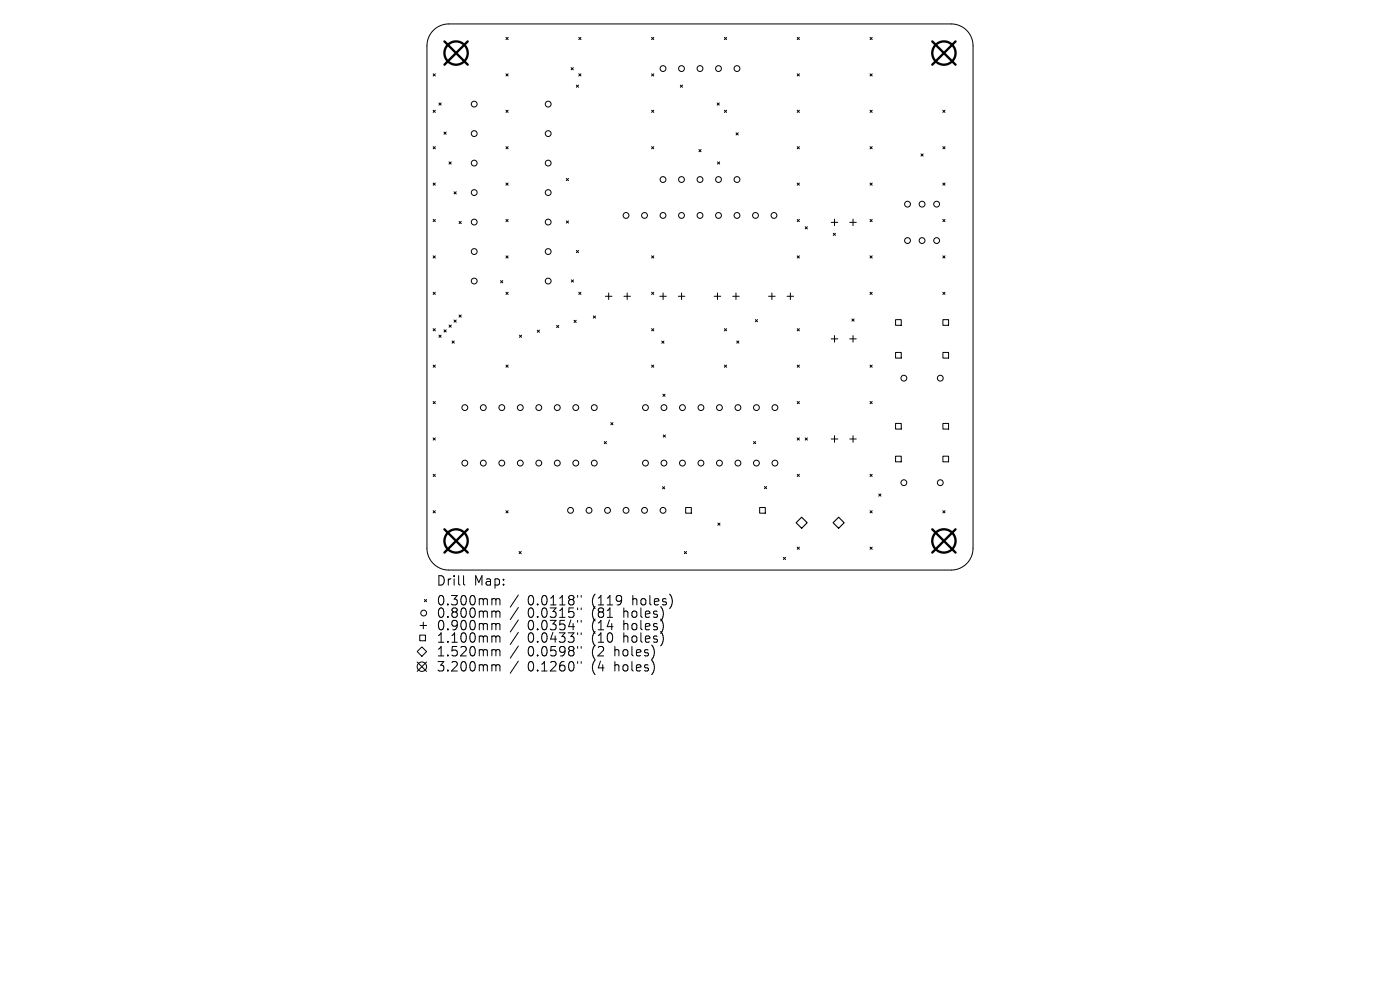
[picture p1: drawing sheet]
<svg xmlns="http://www.w3.org/2000/svg" width="297mm" height="210mm" viewBox="0 0 297 210" stroke-linecap="round" stroke-linejoin="round" font-family="sans-serif">
<defs><g id="words">
<g font-size="2.8">
<text x="92.5" y="124.5">Drill</text>
<text x="100.5" y="124.5">Map:</text>
<text x="92.5" y="128.7">0.300mm</text>
<text x="92.5" y="131.3">0.800mm</text>
<text x="111.9" y="128.7">0.0118&quot;</text>
<text x="111.9" y="131.3">0.0315&quot;</text>
<text x="125.7" y="128.7">(119</text>
<text x="125.7" y="131.3">(81</text>
<text x="132.5" y="131.3">holes)</text>
<text x="134.4" y="128.7">holes)</text>
<text x="92.5" y="134">0.900mm</text>
<text x="92.5" y="136.6">1.100mm</text>
<text x="111.9" y="134">0.0354&quot;</text>
<text x="111.9" y="136.6">0.0433&quot;</text>
<text x="125.7" y="134">(14</text>
<text x="125.7" y="136.6">(10</text>
<text x="132.5" y="134">holes)</text>
<text x="132.5" y="136.6">holes)</text>
<text x="92.5" y="139.5">1.520mm</text>
<text x="92.5" y="142.7">3.200mm</text>
<text x="111.9" y="139.5">0.0598&quot;</text>
<text x="111.9" y="142.7">0.1260&quot;</text>
<text x="125.7" y="139.5">(2</text>
<text x="125.7" y="142.7">(4</text>
<text x="130.6" y="139.5">holes)</text>
<text x="130.6" y="142.7">holes)</text>
</g>
</g></defs>
<g fill="none" stroke="#000" stroke-width=".21">
<path d="M91.9 15.7l.5 .4M91.9 6.4a4.6 4.6 0 0 1 3.3-1.3h106.6a4.6 4.6 0 0 1 4.6 4.6v106.6a4.6 4.6 0 0 1-4.6 4.6h-106.6a4.6 4.6 0 0 1-4.6-4.6v-106.6a4.6 4.6 0 0 1 1.3-3.3zM92.4 15.7l-.5 .4M107.3 7.9l.5 .5M107.3 15.7l.5 .4M107.8 7.9l-.5 .5M107.8 15.7l-.5 .4M121.2 14.3l.4 .5M121.6 14.3l-.4 .5M122.3 18.1l.4 .4M122.7 18.1l-.4 .4M122.8 7.9l.4 .5"/>
<path d="M122.8 15.7l.4 .4M123.2 7.9l-.4 .5M123.2 15.7l-.4 .4M138.2 7.9l.5 .5M138.2 15.7l.5 .4M138.7 7.9l-.5 .5M138.7 15.7l-.5 .4M144.3 18.1l.5 .4M144.8 18.1l-.5 .4M153.7 7.9l.4 .5M154.1 7.9l-.4 .5M169.1 7.9l.5 .5"/>
<path d="M169.1 15.7l.5 .4M169.6 7.9l-.5 .5M169.6 15.7l-.5 .4M184.6 7.9l.4 .5M184.6 15.7l.4 .4M185 7.9l-.4 .5M185 15.7l-.4 .4M91.9 23.4l.5 .4M91.9 31.1l.5 .5M91.9 38.8l.5 .5M92.4 23.4l-.5 .4M92.4 31.1l-.5 .5"/>
<path d="M92.4 38.8l-.5 .5M93.1 21.8l.5 .5M93.6 21.8l-.5 .5M94.2 28l.5 .5M94.7 28l-.5 .5M95.3 34.3l.4 .5M95.7 34.3l-.4 .5M107.3 31.1l.5 .5M107.3 38.8l.5 .5M107.3 23.4l.5 .4M107.8 23.4l-.5 .4M107.8 31.1l-.5 .5"/>
<path d="M107.8 38.8l-.5 .5M120.1 37.9l.5 .4M120.6 37.9l-.5 .4M138.2 23.4l.5 .4M138.2 31.1l.5 .5M138.7 23.4l-.5 .4M138.7 31.1l-.5 .5M148.3 31.7l.4 .5M148.7 31.7l-.4 .5M152.1 21.8l.5 .5M152.2 34.3l.5 .5M152.6 21.8l-.5 .5"/>
<path d="M152.7 34.3l-.5 .5M153.7 23.4l.4 .4M154.1 23.4l-.4 .4M156.1 28.2l.5 .4M156.6 28.2l-.5 .4M169.1 23.4l.5 .4M169.1 31.1l.5 .5M169.1 38.8l.5 .5M169.6 23.4l-.5 .4M169.6 31.1l-.5 .5M169.6 38.8l-.5 .5M184.6 38.8l.4 .5"/>
<path d="M184.6 23.4l.4 .4M184.6 31.1l.4 .5M185 31.1l-.4 .5M185 23.4l-.4 .4M185 38.8l-.4 .5M195.4 32.6l.4 .5M195.8 32.6l-.4 .5M200 23.4l.5 .4M200 31.1l.5 .5M200 38.8l.5 .5M200.5 23.4l-.5 .4M200.5 31.1l-.5 .5"/>
<path d="M200.5 38.8l-.5 .5M91.9 46.6l.5 .4M91.9 54.3l.5 .4M92.4 46.6l-.5 .4M92.4 54.3l-.5 .4M96.3 40.7l.5 .4M96.8 40.7l-.5 .4M97.4 47l.5 .4M97.9 47l-.5 .4M106.2 59.5l.5 .5M106.7 59.5l-.5 .5M107.3 46.6l.5 .4"/>
<path d="M107.3 54.3l.5 .4M107.8 46.6l-.5 .4M107.8 54.3l-.5 .4M120.1 46.9l.5 .4M120.6 46.9l-.5 .4M121.2 59.4l.5 .4M121.7 59.4l-.5 .4M122.3 53.1l.4 .5M122.7 53.1l-.4 .5M138.2 54.3l.5 .4M138.7 54.3l-.5 .4M169.1 46.6l.5 .4"/>
<path d="M169.1 54.3l.5 .4M169.6 46.6l-.5 .4M169.6 54.3l-.5 .4M170.8 48.1l.5 .5M171.3 48.1l-.5 .5M176.3 47.2h1.4M176.8 49.5l.4 .4M177 46.5v1.4M177.2 49.5l-.4 .4M180.3 47.2h1.4M181 46.5v1.4M184.6 46.6l.4 .4"/>
<path d="M184.6 54.3l.4 .4M185 46.6l-.4 .4M185 54.3l-.4 .4M200 46.6l.5 .4M200 54.3l.5 .4M200.5 46.6l-.5 .4M200.5 54.3l-.5 .4M91.9 62l.5 .5M91.9 69.7l.5 .5M91.9 77.4l.5 .5M92.4 62l-.5 .5M92.4 69.7l-.5 .5"/>
<path d="M92.4 77.4l-.5 .5M93.1 71.1l.5 .5M93.6 71.1l-.5 .5M94.2 70l.5 .4M94.7 70l-.5 .4M95.3 68.9l.4 .5M95.7 68.9l-.4 .5M95.9 72.3l.5 .5M96.3 67.9l.5 .4M96.4 72.3l-.5 .5M96.8 67.9l-.5 .4M97.4 66.8l.4 .5"/>
<path d="M97.8 66.8l-.4 .5M107.3 62l.5 .5M107.3 77.4l.5 .5M107.8 62l-.5 .5M107.8 77.4l-.5 .5M110.2 71.1l.5 .5M110.7 71.1l-.5 .5M114 70l.4 .5M114.4 70l-.4 .5M118.1 69l.4 .5M118.5 69l-.4 .5M121.8 67.9l.4 .5"/>
<path d="M122.2 67.9l-.4 .5M122.8 62l.4 .5M123.2 62l-.4 .5M125.9 67l.4 .5M126.3 67l-.4 .5M128.4 62.8h1.4M129.1 62.2v1.3M132.4 62.8h1.3M133.1 62.2v1.3M138.2 62l.5 .5M138.2 69.7l.5 .5M138.2 77.4l.5 .5"/>
<path d="M138.7 62l-.5 .5M138.7 77.4l-.5 .5M138.7 69.7l-.5 .5M140 62.8h1.4M140.4 72.3l.5 .5M140.7 62.2v1.3M140.9 72.3l-.5 .5M143.9 62.8h1.4M144.6 62.2v1.3M151.5 62.8h1.4M152.2 62.2v1.3M153.7 69.7l.4 .5"/>
<path d="M153.7 77.4l.4 .5M154.1 69.7l-.4 .5M154.1 77.4l-.4 .5M155.4 62.8h1.4M156.1 62.2v1.3M156.3 72.3l.5 .5M156.8 72.3l-.5 .5M160.2 67.8l.5 .5M160.7 67.8l-.5 .5M163.1 62.8h1.3M163.7 62.2v1.3M167 62.8h1.4"/>
<path d="M167.7 62.2v1.3M169.1 69.7l.5 .5M169.1 77.4l.5 .5M169.6 69.7l-.5 .5M169.6 77.4l-.5 .5M176.3 71.9h1.4M177 71.2v1.4M180.3 71.9h1.4M180.7 67.7l.5 .4M181 71.2v1.4M181.2 67.7l-.5 .4M184.6 62l.4 .5"/>
<path d="M184.6 77.4l.4 .5M185 62l-.4 .5M185 77.4l-.4 .5M190 67.8h1.2v1.2h-1.2zM190 74.8h1.2v1.2h-1.2zM200 62l.5 .5M200 67.8h1.2v1.2h-1.2zM200 74.8h1.2v1.2h-1.2zM200.5 62l-.5 .5M91.9 85.2l.5 .4M91.9 92.9l.5 .5M92.4 85.2l-.5 .4"/>
<path d="M92.4 92.9l-.5 .5M128.2 93.7l.5 .4M128.7 93.7l-.5 .4M129.6 89.6l.4 .5M130 89.6l-.4 .5M140.6 83.6l.5 .5M140.7 92.3l.5 .4M141.1 83.6l-.5 .5M141.2 92.3l-.5 .4M159.9 93.7l.4 .4M160.3 93.7l-.4 .4M169.1 85.2l.5 .4"/>
<path d="M169.1 92.9l.5 .5M169.6 85.2l-.5 .4M169.6 92.9l-.5 .5M170.8 92.9l.5 .5M171.3 92.9l-.5 .5M176.3 93.1h1.4M177 92.4v1.4M180.3 93.1h1.4M181 92.4v1.4M184.6 85.2l.4 .4M185 85.2l-.4 .4M190 89.8h1.2v1.2h-1.2z"/>
<path d="M190 96.8h1.2v1.2h-1.2zM200 89.8h1.2v1.2h-1.2zM200 96.8h1.2v1.2h-1.2zM91.9 100.6l.5 .5M91.9 108.3l.5 .5M92.4 100.6l-.5 .5M92.4 108.3l-.5 .5M107.3 108.3l.5 .5M107.8 108.3l-.5 .5M110.1 117l.5 .5M110.6 117l-.5 .5M140.5 103.2l.5 .5"/>
<path d="M141 103.2l-.5 .5M145.2 117l.4 .5M145.5 107.7h1.2v1.2h-1.2zM145.6 117l-.4 .5M152.3 111l.4 .4M152.7 111l-.4 .4M161.2 107.7h1.2v1.2h-1.2zM162.2 103.2l.4 .5M162.6 103.2l-.4 .5M166.2 118.2l.5 .5M166.7 118.2l-.5 .5M169.1 100.6l.5 .5"/>
<path d="M169.1 116.1l.5 .4M169.6 100.6l-.5 .5M169.6 116.1l-.5 .4M184.6 108.3l.4 .5M184.6 116.1l.4 .4M184.6 100.6l.4 .5M185 100.6l-.4 .5M185 108.3l-.4 .5M185 116.1l-.4 .4M186.4 104.8l.5 .4M186.9 104.8l-.5 .4M200 108.3l.5 .5"/>
<path d="M200.5 108.3l-.5 .5M88.5 138.2l1-1 1 1-1 1zM89 134.7h1.3v1.2h-1.3zM89.1 132.7h1.4M89.8 132v1.4M90 127.2l.5 .4M90.5 127.2l-.5 .4M98.3 122.1v1.7l.3 .3M104.6 127h.3l.3 .3M104.6 129.6l.5 .1 .1 .2M104.6 132.3h.3l.3 .3M104.6 134.9h.3l.3 .3"/>
<path d="M104.6 137.8l.5 .1 .1 .2M105.2 127.3l.3-.3 .5 .1 .1 1.2M105.2 127.3v1M105.2 129.9v1.1M105.2 132.6v1M105.2 135.2v1M105.2 138.1v1M105.2 129.9l.3-.3 .5 .1 .1 1.3M105.2 132.6l.3-.3 .5 .1 .1 1.2M105.2 135.2l.3-.3 .5 .1 .1 1.2M105.2 138.1l.3-.3 .5 .1 .1 1.2M110 126.2l-1.8 2.6"/>
<path d="M110 128.9l-1.8 2.5M110 131.5l-1.8 2.6M110 134.1l-1.8 2.6M110 137l-1.8 2.6M122.5 126.3v.4M122.5 129v.3M122.5 131.6v.4M122.5 134.2v.4M122.5 137.1v.4M123.3 126.3v.4M123.3 129v.3M123.3 131.6v.4"/>
<path d="M123.3 134.2v.4M123.3 137.1v.4M88.5 140.4l2 2M90.5 140.4l-2 2M104.6 141h.3l.3 .3M105.2 141.3v1M105.2 141.3l.3-.3 .5 .1 .1 1.2M110 140.2l-1.8 2.6M122.5 140.3v.4M123.3 140.3v.4"/>
<circle cx="140.7" cy="14.5" r=".62"/>
<circle cx="144.6" cy="14.5" r=".62"/>
<circle cx="148.5" cy="14.5" r=".62"/>
<circle cx="152.4" cy="14.5" r=".62"/>
<circle cx="156.3" cy="14.5" r=".62"/>
<circle cx="100.6" cy="34.6" r=".62"/>
<circle cx="100.6" cy="22.1" r=".62"/>
<circle cx="100.6" cy="28.3" r=".62"/>
<circle cx="116.3" cy="34.6" r=".62"/>
<circle cx="116.3" cy="22.1" r=".62"/>
<circle cx="116.3" cy="28.3" r=".62"/>
<circle cx="140.7" cy="38.1" r=".62"/>
<circle cx="144.6" cy="38.1" r=".62"/>
<circle cx="148.5" cy="38.1" r=".62"/>
<circle cx="152.4" cy="38.1" r=".62"/>
<circle cx="156.3" cy="38.1" r=".62"/>
<circle cx="100.6" cy="47.1" r=".62"/>
<circle cx="100.6" cy="59.6" r=".62"/>
<circle cx="100.6" cy="40.9" r=".62"/>
<circle cx="100.6" cy="53.4" r=".62"/>
<circle cx="116.3" cy="47.1" r=".62"/>
<circle cx="116.3" cy="59.6" r=".62"/>
<circle cx="116.3" cy="40.9" r=".62"/>
<circle cx="116.3" cy="53.4" r=".62"/>
<circle cx="132.8" cy="45.7" r=".62"/>
<circle cx="136.7" cy="45.7" r=".62"/>
<circle cx="140.7" cy="45.7" r=".62"/>
<circle cx="144.6" cy="45.7" r=".62"/>
<circle cx="148.5" cy="45.7" r=".62"/>
<circle cx="152.4" cy="45.7" r=".62"/>
<circle cx="156.3" cy="45.7" r=".62"/>
<circle cx="160.3" cy="45.7" r=".62"/>
<circle cx="164.2" cy="45.7" r=".62"/>
<circle cx="192.5" cy="51" r=".62"/>
<circle cx="192.5" cy="43.3" r=".62"/>
<circle cx="195.6" cy="51" r=".62"/>
<circle cx="195.6" cy="43.3" r=".62"/>
<circle cx="198.7" cy="51" r=".62"/>
<circle cx="198.7" cy="43.3" r=".62"/>
<circle cx="98.6" cy="86.5" r=".62"/>
<circle cx="98.6" cy="98.2" r=".62"/>
<circle cx="102.5" cy="86.5" r=".62"/>
<circle cx="102.5" cy="98.2" r=".62"/>
<circle cx="106.5" cy="86.5" r=".62"/>
<circle cx="106.5" cy="98.2" r=".62"/>
<circle cx="110.4" cy="98.2" r=".62"/>
<circle cx="110.4" cy="86.5" r=".62"/>
<circle cx="114.3" cy="98.2" r=".62"/>
<circle cx="114.3" cy="86.5" r=".62"/>
<circle cx="118.2" cy="86.5" r=".62"/>
<circle cx="118.2" cy="98.2" r=".62"/>
<circle cx="122.1" cy="86.5" r=".62"/>
<circle cx="122.1" cy="98.2" r=".62"/>
<circle cx="126.1" cy="98.2" r=".62"/>
<circle cx="126.1" cy="86.5" r=".62"/>
<circle cx="136.9" cy="98.2" r=".62"/>
<circle cx="136.9" cy="86.5" r=".62"/>
<circle cx="140.9" cy="86.5" r=".62"/>
<circle cx="140.9" cy="98.2" r=".62"/>
<circle cx="144.8" cy="86.5" r=".62"/>
<circle cx="144.8" cy="98.2" r=".62"/>
<circle cx="148.7" cy="98.2" r=".62"/>
<circle cx="148.7" cy="86.5" r=".62"/>
<circle cx="152.6" cy="86.5" r=".62"/>
<circle cx="152.6" cy="98.2" r=".62"/>
<circle cx="156.5" cy="86.5" r=".62"/>
<circle cx="156.5" cy="98.2" r=".62"/>
<circle cx="160.5" cy="86.5" r=".62"/>
<circle cx="160.5" cy="98.2" r=".62"/>
<circle cx="164.4" cy="86.5" r=".62"/>
<circle cx="164.4" cy="98.2" r=".62"/>
<circle cx="191.8" cy="80.2" r=".62"/>
<circle cx="199.5" cy="80.2" r=".62"/>
<circle cx="121" cy="108.3" r=".62"/>
<circle cx="125" cy="108.3" r=".62"/>
<circle cx="128.9" cy="108.3" r=".62"/>
<circle cx="132.8" cy="108.3" r=".62"/>
<circle cx="136.7" cy="108.3" r=".62"/>
<circle cx="140.7" cy="108.3" r=".62"/>
<circle cx="191.8" cy="102.4" r=".62"/>
<circle cx="199.5" cy="102.4" r=".62"/>
<circle cx="89.9" cy="130" r=".62"/>
<circle cx="89.5" cy="141.4" r="1"/>
</g>
<path d="M168.9 110.9l1.2-1.2 1.1 1.2-1.1 1.2zM176.7 110.9l1.2-1.2 1.2 1.2-1.2 1.2z" fill="none" stroke="#000" stroke-width=".23"/>
<g fill="none" stroke="#000" stroke-width=".49">
<path d="M94.3 8.8l4.9 4.9M99.2 8.8l-4.9 4.9M197.8 8.8l4.9 4.9M202.7 8.8l-4.9 4.9M94.3 112.3l4.9 4.9M99.2 112.3l-4.9 4.9M197.8 112.3l4.9 4.9M202.7 112.3l-4.9 4.9"/>
<circle cx="96.8" cy="11.3" r="2.47"/>
<circle cx="200.2" cy="11.3" r="2.47"/>
<circle cx="96.8" cy="114.7" r="2.47"/>
<circle cx="200.2" cy="114.7" r="2.47"/>
</g>
<use href="#words"/>
</svg>
